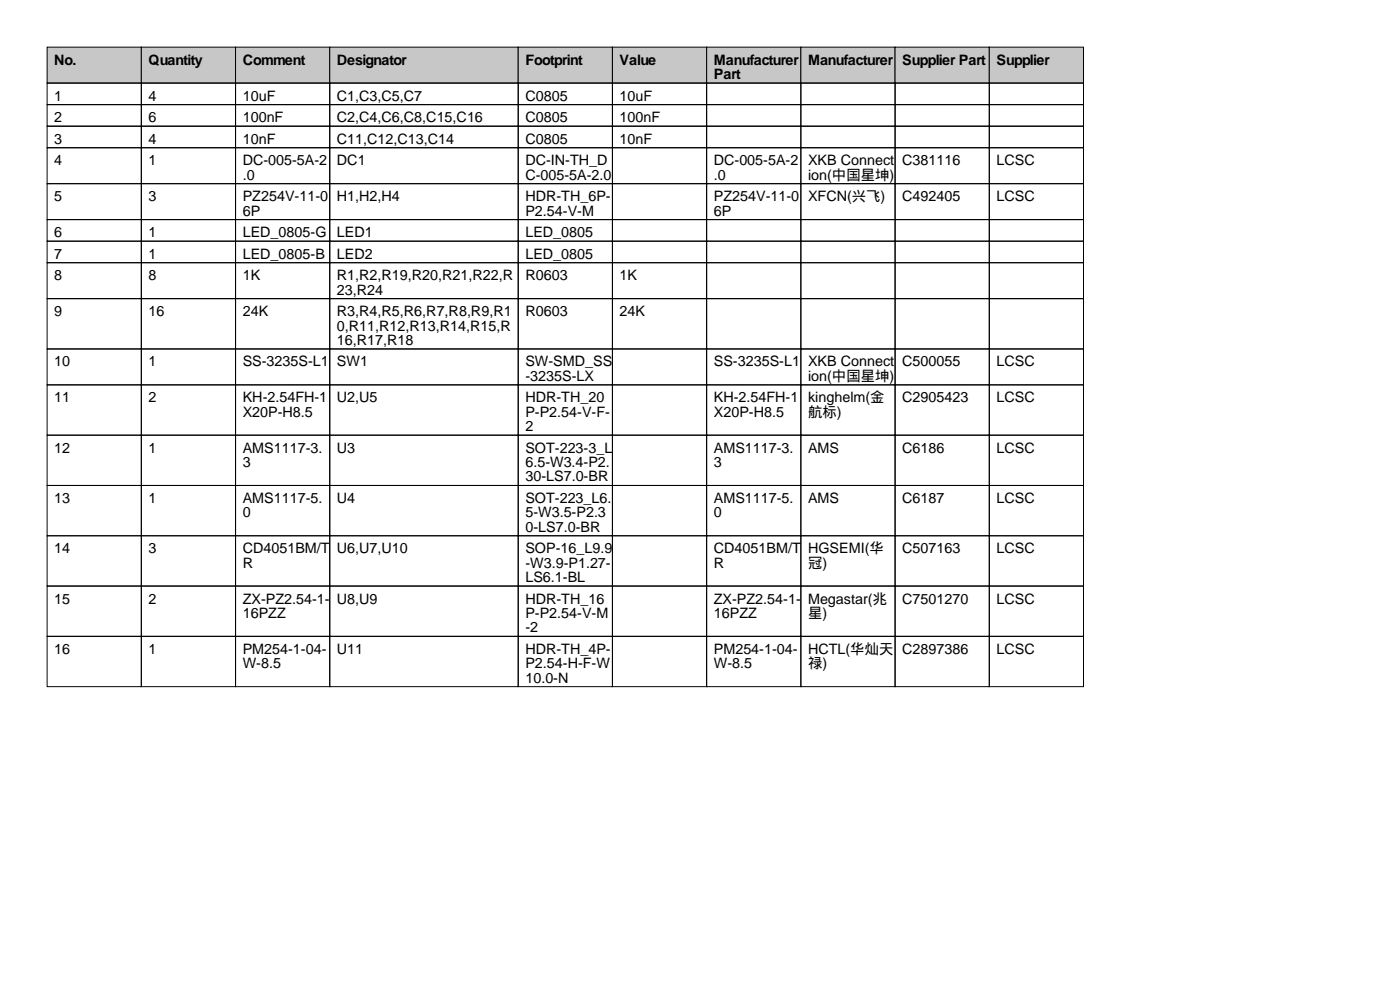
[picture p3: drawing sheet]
<svg xmlns="http://www.w3.org/2000/svg" width="297mm" height="210mm" viewBox="0 0 297 210" stroke-linecap="round" stroke-linejoin="round" font-family="sans-serif">
<defs><g id="words">
<g font-size="3">
<text x="11.5" y="13.7">No.</text>
<text x="31.5" y="13.7">Quantity</text>
<text x="51.5" y="13.7">Comment</text>
<text x="71.5" y="13.7">Designator</text>
<text x="111.5" y="13.7">Footprint</text>
<text x="131.5" y="13.7">Value</text>
<text x="151.5" y="13.7">Manufacturer</text>
<text x="151.5" y="16.8">Part</text>
<text x="171.5" y="13.7">Manufacturer</text>
<text x="191.5" y="13.7">Supplier Part</text>
<text x="211.5" y="13.7">Supplier</text>
<text x="11.5" y="21.3">1</text>
<text x="31.5" y="21.3">4</text>
<text x="51.5" y="21.3">10uF</text>
<text x="71.5" y="21.3">C1,C3,C5,C7</text>
<text x="111.5" y="21.3">C0805</text>
<text x="131.5" y="21.3">10uF</text>
<text x="11.5" y="25.9">2</text>
<text x="31.5" y="25.9">6</text>
<text x="51.5" y="25.9">100nF</text>
<text x="71.5" y="25.9">C2,C4,C6,C8,C15,C16</text>
<text x="111.5" y="25.9">C0805</text>
<text x="131.5" y="25.9">100nF</text>
<text x="11.5" y="30.5">3</text>
<text x="11.5" y="35.1">4</text>
<text x="31.5" y="30.5">4</text>
<text x="31.5" y="35.1">1</text>
<text x="51.5" y="30.5">10nF</text>
<text x="51.5" y="35.1">DC-005-5A-2</text>
<text x="71.5" y="30.5">C11,C12,C13,C14</text>
<text x="71.5" y="35.1">DC1</text>
<text x="111.5" y="30.5">C0805</text>
<text x="111.5" y="35.1">DC-IN-TH_D</text>
<text x="131.5" y="30.5">10nF</text>
<text x="151.5" y="35.1">DC-005-5A-2</text>
<text x="171.5" y="35.1">XKB Connect</text>
<text x="191.5" y="35.1">C381116</text>
<text x="211.5" y="35.1">LCSC</text>
<text x="51.5" y="38.1">.0</text>
<text x="111.5" y="38.1">C-005-5A-2.0</text>
<text x="151.5" y="38.1">.0</text>
<text x="171.5" y="38.1">ion(中国星坤)</text>
<text x="11.5" y="42.7">5</text>
<text x="31.5" y="42.7">3</text>
<text x="51.5" y="42.7">PZ254V-11-0</text>
<text x="51.5" y="45.7">6P</text>
<text x="71.5" y="42.7">H1,H2,H4</text>
<text x="111.5" y="42.7">HDR-TH_6P-</text>
<text x="111.5" y="45.7">P2.54-V-M</text>
<text x="151.5" y="42.7">PZ254V-11-0</text>
<text x="151.5" y="45.7">6P</text>
<text x="171.5" y="42.7">XFCN(兴飞)</text>
<text x="191.5" y="42.7">C492405</text>
<text x="211.5" y="42.7">LCSC</text>
<text x="11.5" y="50.3">6</text>
<text x="31.5" y="50.3">1</text>
<text x="51.5" y="50.3">LED_0805-G</text>
<text x="71.5" y="50.3">LED1</text>
<text x="111.5" y="50.3">LED_0805</text>
<text x="11.5" y="54.9">7</text>
<text x="11.5" y="59.4">8</text>
<text x="31.5" y="54.9">1</text>
<text x="31.5" y="59.4">8</text>
<text x="51.5" y="54.9">LED_0805-B</text>
<text x="51.5" y="59.4">1K</text>
<text x="71.5" y="54.9">LED2</text>
<text x="71.5" y="59.4">R1,R2,R19,R20,R21,R22,R</text>
<text x="111.5" y="54.9">LED_0805</text>
<text x="111.5" y="59.4">R0603</text>
<text x="131.5" y="59.4">1K</text>
<text x="71.5" y="62.5">23,R24</text>
<text x="11.5" y="67.1">9</text>
<text x="31.5" y="67.1">16</text>
<text x="51.5" y="67.1">24K</text>
<text x="71.5" y="67.1">R3,R4,R5,R6,R7,R8,R9,R1</text>
<text x="71.5" y="70.1">0,R11,R12,R13,R14,R15,R</text>
<text x="111.5" y="67.1">R0603</text>
<text x="131.5" y="67.1">24K</text>
<text x="11.5" y="77.7">10</text>
<text x="31.5" y="77.7">1</text>
<text x="51.5" y="77.7">SS-3235S-L1</text>
<text x="71.5" y="73.2">16,R17,R18</text>
<text x="71.5" y="77.7">SW1</text>
<text x="111.5" y="77.7">SW-SMD_SS</text>
<text x="151.5" y="77.7">SS-3235S-L1</text>
<text x="171.5" y="77.7">XKB Connect</text>
<text x="191.5" y="77.7">C500055</text>
<text x="211.5" y="77.7">LCSC</text>
<text x="111.5" y="80.8">-3235S-LX</text>
<text x="171.5" y="80.8">ion(中国星坤)</text>
<text x="11.5" y="85.3">11</text>
<text x="31.5" y="85.3">2</text>
<text x="51.5" y="85.3">KH-2.54FH-1</text>
<text x="51.5" y="88.4">X20P-H8.5</text>
<text x="71.5" y="85.3">U2,U5</text>
<text x="111.5" y="85.3">HDR-TH_20</text>
<text x="111.5" y="88.4">P-P2.54-V-F-</text>
<text x="151.5" y="85.3">KH-2.54FH-1</text>
<text x="151.5" y="88.4">X20P-H8.5</text>
<text x="171.5" y="85.3">kinghelm(金</text>
<text x="171.5" y="88.4">航标)</text>
<text x="191.5" y="85.3">C2905423</text>
<text x="211.5" y="85.3">LCSC</text>
<text x="111.5" y="91.4">2</text>
<text x="11.5" y="96">12</text>
<text x="31.5" y="96">1</text>
<text x="51.5" y="96">AMS1117-3.</text>
<text x="51.5" y="99.1">3</text>
<text x="71.5" y="96">U3</text>
<text x="111.5" y="96">SOT-223-3_L</text>
<text x="111.5" y="99.1">6.5-W3.4-P2.</text>
<text x="151.5" y="96">AMS1117-3.</text>
<text x="151.5" y="99.1">3</text>
<text x="171.5" y="96">AMS</text>
<text x="191.5" y="96">C6186</text>
<text x="211.5" y="96">LCSC</text>
<text x="11.5" y="106.7">13</text>
<text x="31.5" y="106.7">1</text>
<text x="51.5" y="106.7">AMS1117-5.</text>
<text x="71.5" y="106.7">U4</text>
<text x="111.5" y="102.1">30-LS7.0-BR</text>
<text x="111.5" y="106.7">SOT-223_L6.</text>
<text x="151.5" y="106.7">AMS1117-5.</text>
<text x="171.5" y="106.7">AMS</text>
<text x="191.5" y="106.7">C6187</text>
<text x="211.5" y="106.7">LCSC</text>
<text x="51.5" y="109.7">0</text>
<text x="111.5" y="109.7">5-W3.5-P2.3</text>
<text x="111.5" y="112.8">0-LS7.0-BR</text>
<text x="151.5" y="109.7">0</text>
<text x="11.5" y="117.4">14</text>
<text x="31.5" y="117.4">3</text>
<text x="51.5" y="117.4">CD4051BM/T</text>
<text x="71.5" y="117.4">U6,U7,U10</text>
<text x="111.5" y="117.4">SOP-16_L9.9</text>
<text x="151.5" y="117.4">CD4051BM/T</text>
<text x="171.5" y="117.4">HGSEMI(华</text>
<text x="191.5" y="117.4">C507163</text>
<text x="211.5" y="117.4">LCSC</text>
<text x="51.5" y="120.4">R</text>
<text x="111.5" y="120.4">-W3.9-P1.27-</text>
<text x="111.5" y="123.4">LS6.1-BL</text>
<text x="151.5" y="120.4">R</text>
<text x="171.5" y="120.4">冠)</text>
<text x="11.5" y="128">15</text>
<text x="31.5" y="128">2</text>
<text x="51.5" y="128">ZX-PZ2.54-1-</text>
<text x="51.5" y="131.1">16PZZ</text>
<text x="71.5" y="128">U8,U9</text>
<text x="111.5" y="128">HDR-TH_16</text>
<text x="111.5" y="131.1">P-P2.54-V-M</text>
<text x="151.5" y="128">ZX-PZ2.54-1-</text>
<text x="151.5" y="131.1">16PZZ</text>
<text x="171.5" y="128">Megastar(兆</text>
<text x="171.5" y="131.1">星)</text>
<text x="191.5" y="128">C7501270</text>
<text x="211.5" y="128">LCSC</text>
<text x="111.5" y="134.1">-2</text>
<text x="11.5" y="138.7">16</text>
<text x="31.5" y="138.7">1</text>
<text x="51.5" y="138.7">PM254-1-04-</text>
<text x="51.5" y="141.7">W-8.5</text>
<text x="71.5" y="138.7">U11</text>
<text x="111.5" y="138.7">HDR-TH_4P-</text>
<text x="111.5" y="141.7">P2.54-H-F-W</text>
<text x="151.5" y="138.7">PM254-1-04-</text>
<text x="151.5" y="141.7">W-8.5</text>
<text x="171.5" y="138.7">HCTL(华灿天</text>
<text x="171.5" y="141.7">禄)</text>
<text x="191.5" y="138.7">C2897386</text>
<text x="211.5" y="138.7">LCSC</text>
<text x="111.5" y="144.8">10.0-N</text>
</g>
</g></defs>
<g fill="#c7c7c7" stroke="#000" stroke-width=".21">
<path d="M10 10h20v7.6h-20z"/>
<path d="M30 10h20v7.6h-20z"/>
<path d="M50 10h20v7.6h-20z"/>
<path d="M70 10h40v7.6h-40z"/>
<path d="M110 10h20v7.6h-20z"/>
<path d="M130 10h20v7.6h-20z"/>
<path d="M150 10h20v7.6h-20z"/>
<path d="M170 10h20v7.6h-20z"/>
<path d="M190 10h20v7.6h-20z"/>
<path d="M210 10h20v7.6h-20z"/>
</g>
<g fill="none" stroke="#000" stroke-width=".21">
<path d="M10 17.6h20v4.6h-20zM30 17.6h20v4.6h-20zM50 17.6h20v4.6h-20zM70 17.6h40v4.6h-40zM110 17.6h20v4.6h-20zM130 17.6h20v4.6h-20zM150 17.6h20v4.6h-20zM170 17.6h20v4.6h-20zM190 17.6h20v4.6h-20zM210 17.6h20v4.6h-20zM10 22.2h20v4.6h-20zM10 26.8h20v4.5h-20z"/>
<path d="M10 31.3h20v7.7h-20zM10 39h20v7.6h-20zM30 22.2h20v4.6h-20zM30 26.8h20v4.5h-20zM30 31.3h20v7.7h-20zM30 39h20v7.6h-20zM50 22.2h20v4.6h-20zM50 26.8h20v4.5h-20zM50 31.3h20v7.7h-20zM50 39h20v7.6h-20zM70 22.2h40v4.6h-40zM70 26.8h40v4.5h-40z"/>
<path d="M70 31.3h40v7.7h-40zM70 39h40v7.6h-40zM110 22.2h20v4.6h-20zM110 26.8h20v4.5h-20zM110 31.3h20v7.7h-20zM110 39h20v7.6h-20zM130 22.2h20v4.6h-20zM130 26.8h20v4.5h-20zM130 31.3h20v7.7h-20zM130 39h20v7.6h-20zM150 22.2h20v4.6h-20zM150 26.8h20v4.5h-20z"/>
<path d="M150 31.3h20v7.7h-20zM150 39h20v7.6h-20zM170 22.2h20v4.6h-20zM170 26.8h20v4.5h-20zM170 31.3h20v7.7h-20zM170 39h20v7.6h-20zM190 22.2h20v4.6h-20zM190 26.8h20v4.5h-20zM190 31.3h20v7.7h-20zM190 39h20v7.6h-20zM210 22.2h20v4.6h-20zM210 26.8h20v4.5h-20z"/>
<path d="M210 31.3h20v7.7h-20zM210 39h20v7.6h-20zM10 46.6h20v4.5h-20zM10 51.1h20v4.6h-20zM10 55.7h20v7.6h-20zM30 46.6h20v4.5h-20zM30 51.1h20v4.6h-20zM30 55.7h20v7.6h-20zM50 46.6h20v4.5h-20zM50 51.1h20v4.6h-20zM50 55.7h20v7.6h-20zM70 46.6h40v4.5h-40z"/>
<path d="M70 51.1h40v4.6h-40zM70 55.7h40v7.6h-40zM110 46.6h20v4.5h-20zM110 51.1h20v4.6h-20zM110 55.7h20v7.6h-20zM130 46.6h20v4.5h-20zM130 51.1h20v4.6h-20zM130 55.7h20v7.6h-20zM150 46.6h20v4.5h-20zM150 51.1h20v4.6h-20zM150 55.7h20v7.6h-20zM170 46.6h20v4.5h-20z"/>
<path d="M170 51.1h20v4.6h-20zM170 55.7h20v7.6h-20zM190 46.6h20v4.5h-20zM190 51.1h20v4.6h-20zM190 55.7h20v7.6h-20zM210 46.6h20v4.5h-20zM210 51.1h20v4.6h-20zM210 55.7h20v7.6h-20zM10 63.3h20v10.7h-20zM10 74h20v7.6h-20zM30 63.3h20v10.7h-20zM30 74h20v7.6h-20z"/>
<path d="M50 63.3h20v10.7h-20zM50 74h20v7.6h-20zM70 63.3h40v10.7h-40zM70 74h40v7.6h-40zM110 63.3h20v10.7h-20zM110 74h20v7.6h-20zM130 63.3h20v10.7h-20zM130 74h20v7.6h-20zM150 63.3h20v10.7h-20zM150 74h20v7.6h-20zM170 63.3h20v10.7h-20zM170 74h20v7.6h-20z"/>
<path d="M190 63.3h20v10.7h-20zM190 74h20v7.6h-20zM210 63.3h20v10.7h-20zM210 74h20v7.6h-20zM10 81.6h20v10.7h-20zM10 92.3h20v10.7h-20zM30 81.6h20v10.7h-20zM30 92.3h20v10.7h-20zM50 81.6h20v10.7h-20zM50 92.3h20v10.7h-20zM70 81.6h40v10.7h-40zM70 92.3h40v10.7h-40z"/>
<path d="M110 81.6h20v10.7h-20zM110 92.3h20v10.7h-20zM130 81.6h20v10.7h-20zM130 92.3h20v10.7h-20zM150 81.6h20v10.7h-20zM150 92.3h20v10.7h-20zM170 81.6h20v10.7h-20zM170 92.3h20v10.7h-20zM190 81.6h20v10.7h-20zM190 92.3h20v10.7h-20zM210 81.6h20v10.7h-20zM210 92.3h20v10.7h-20z"/>
<path d="M10 103h20v10.6h-20zM10 113.6h20v10.7h-20zM30 103h20v10.6h-20zM30 113.6h20v10.7h-20zM50 103h20v10.6h-20zM50 113.6h20v10.7h-20zM70 103h40v10.6h-40zM70 113.6h40v10.7h-40zM110 103h20v10.6h-20zM110 113.6h20v10.7h-20zM130 103h20v10.6h-20zM130 113.6h20v10.7h-20z"/>
<path d="M150 103h20v10.6h-20zM150 113.6h20v10.7h-20zM170 103h20v10.6h-20zM170 113.6h20v10.7h-20zM190 103h20v10.6h-20zM190 113.6h20v10.7h-20zM210 103h20v10.6h-20zM210 113.6h20v10.7h-20zM10 124.3h20v10.7h-20zM10 135h20v10.6h-20zM30 124.3h20v10.7h-20zM30 135h20v10.6h-20z"/>
<path d="M50 124.3h20v10.7h-20zM50 135h20v10.6h-20zM70 124.3h40v10.7h-40zM70 135h40v10.6h-40zM110 124.3h20v10.7h-20zM110 135h20v10.6h-20zM130 124.3h20v10.7h-20zM130 135h20v10.6h-20zM150 124.3h20v10.7h-20zM150 135h20v10.6h-20zM170 124.3h20v10.7h-20zM170 135h20v10.6h-20z"/>
<path d="M190 124.3h20v10.7h-20zM190 135h20v10.6h-20zM210 124.3h20v10.7h-20zM210 135h20v10.6h-20z"/>
</g>
<use href="#words"/>
</svg>
